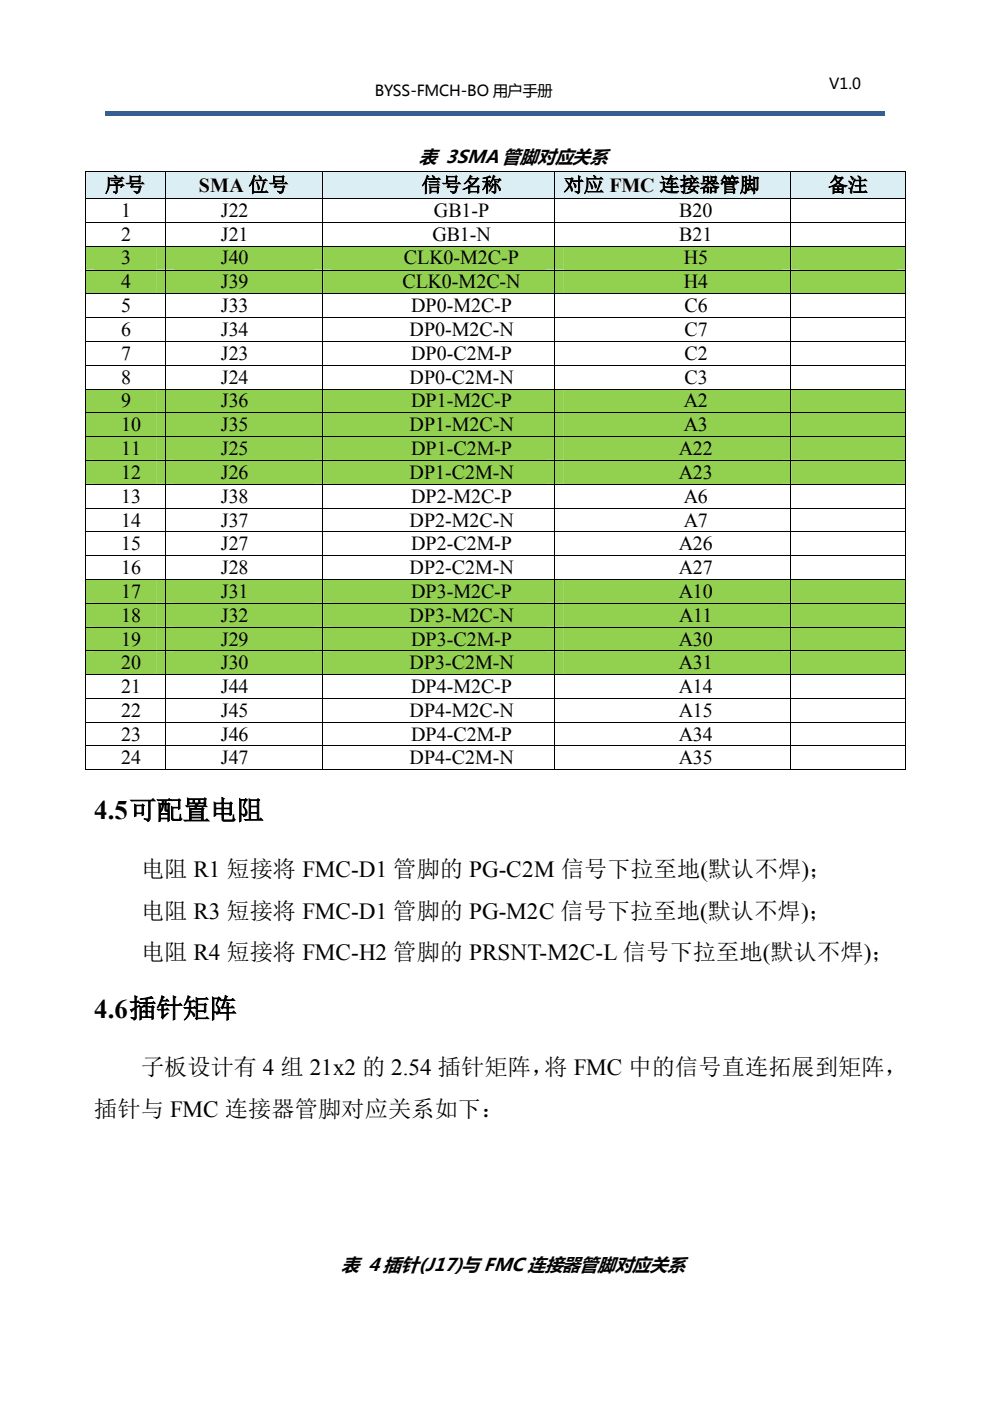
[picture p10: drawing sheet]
<svg xmlns="http://www.w3.org/2000/svg" width="210mm" height="297mm" viewBox="0 0 210 297" stroke-linecap="round" stroke-linejoin="round" font-family="sans-serif">
<defs><g id="words">
<g font-size="5.7">
<text x="20" y="173.7">4.5可配置电阻</text>
<text x="20" y="215.6">4.6插针矩阵</text>
</g>
<g font-size="4.9">
<text x="29.9" y="185.8">电阻 R1 短接将 FMC-D1 管脚的 PG-C2M 信号下拉至地(默认不焊)；</text>
<text x="29.9" y="194.7">电阻 R3 短接将 FMC-D1 管脚的 PG-M2C 信号下拉至地(默认不焊)；</text>
<text x="29.9" y="203.5">电阻 R4 短接将 FMC-H2 管脚的 PRSNT-M2C-L 信号下拉至地(默认不焊)；</text>
<text x="29.9" y="227.8">子板设计有 4 组 21x2 的 2.54 插针矩阵，将 FMC 中的信号直连拓展到矩阵，</text>
<text x="20" y="236.6">插针与 FMC 连接器管脚对应关系如下：</text>
</g>
<g font-size="4.2">
<text x="22.3" y="40.6">序号</text>
<text x="42.2" y="40.6">SMA 位号</text>
<text x="89.3" y="40.6">信号名称</text>
<text x="119.5" y="40.6">对应 FMC 连接器管脚</text>
<text x="175.4" y="40.6">备注</text>
<text x="25.7" y="46">1</text>
<text x="46.8" y="46">J22</text>
<text x="91.9" y="46">GB1-P</text>
<text x="143.9" y="46">B20</text>
<text x="25.7" y="51.1">2</text>
<text x="46.8" y="51.1">J21</text>
<text x="91.6" y="51.1">GB1-N</text>
<text x="143.9" y="51.1">B21</text>
<text x="25.7" y="56">3</text>
<text x="46.8" y="56">J40</text>
<text x="85.6" y="56">CLK0-M2C-P</text>
<text x="144.9" y="56">H5</text>
<text x="25.7" y="61.1">4</text>
<text x="46.8" y="61.1">J39</text>
<text x="85.3" y="61.1">CLK0-M2C-N</text>
<text x="144.9" y="61.1">H4</text>
<text x="25.7" y="66.1">5</text>
<text x="25.7" y="71.2">6</text>
<text x="46.8" y="66.1">J33</text>
<text x="46.8" y="71.2">J34</text>
<text x="86.8" y="71.2">DP0-M2C-N</text>
<text x="87.1" y="66.1">DP0-M2C-P</text>
<text x="145" y="66.1">C6</text>
<text x="145" y="71.2">C7</text>
<text x="25.7" y="76.3">7</text>
<text x="46.8" y="76.3">J23</text>
<text x="87.1" y="76.3">DP0-C2M-P</text>
<text x="145" y="76.3">C2</text>
<text x="25.7" y="81.3">8</text>
<text x="46.8" y="81.3">J24</text>
<text x="86.8" y="81.3">DP0-C2M-N</text>
<text x="145" y="81.3">C3</text>
<text x="25.7" y="86.4">9</text>
<text x="46.8" y="86.4">J36</text>
<text x="87.1" y="86.4">DP1-M2C-P</text>
<text x="144.9" y="86.4">A2</text>
<text x="25.7" y="91.4">10</text>
<text x="46.8" y="91.4">J35</text>
<text x="86.8" y="91.4">DP1-M2C-N</text>
<text x="144.9" y="91.4">A3</text>
<text x="25.7" y="96.4">11</text>
<text x="25.7" y="101.5">12</text>
<text x="46.8" y="96.4">J25</text>
<text x="46.8" y="101.5">J26</text>
<text x="86.8" y="101.5">DP1-C2M-N</text>
<text x="87.1" y="96.4">DP1-C2M-P</text>
<text x="143.8" y="96.4">A22</text>
<text x="143.8" y="101.5">A23</text>
<text x="25.7" y="106.5">13</text>
<text x="46.8" y="106.5">J38</text>
<text x="87.1" y="106.5">DP2-M2C-P</text>
<text x="144.9" y="106.5">A6</text>
<text x="25.7" y="111.6">14</text>
<text x="46.8" y="111.6">J37</text>
<text x="86.8" y="111.6">DP2-M2C-N</text>
<text x="144.9" y="111.6">A7</text>
<text x="25.7" y="116.6">15</text>
<text x="46.8" y="116.6">J27</text>
<text x="87.1" y="116.6">DP2-C2M-P</text>
<text x="143.8" y="116.6">A26</text>
<text x="25.7" y="121.7">16</text>
<text x="46.8" y="121.7">J28</text>
<text x="86.8" y="121.7">DP2-C2M-N</text>
<text x="143.8" y="121.7">A27</text>
<text x="25.7" y="126.7">17</text>
<text x="25.7" y="131.7">18</text>
<text x="46.8" y="126.7">J31</text>
<text x="46.8" y="131.7">J32</text>
<text x="86.8" y="131.7">DP3-M2C-N</text>
<text x="87.1" y="126.7">DP3-M2C-P</text>
<text x="143.8" y="126.7">A10</text>
<text x="143.9" y="131.7">A11</text>
<text x="25.7" y="136.8">19</text>
<text x="46.8" y="136.8">J29</text>
<text x="87.1" y="136.8">DP3-C2M-P</text>
<text x="143.8" y="136.8">A30</text>
<text x="25.7" y="141.8">20</text>
<text x="46.8" y="141.8">J30</text>
<text x="86.8" y="141.8">DP3-C2M-N</text>
<text x="143.8" y="141.8">A31</text>
<text x="25.7" y="146.9">21</text>
<text x="46.8" y="146.9">J44</text>
<text x="87.1" y="146.9">DP4-M2C-P</text>
<text x="143.8" y="146.9">A14</text>
<text x="25.7" y="151.9">22</text>
<text x="46.8" y="151.9">J45</text>
<text x="86.8" y="151.9">DP4-M2C-N</text>
<text x="143.8" y="151.9">A15</text>
<text x="25.7" y="157">23</text>
<text x="25.7" y="162">24</text>
<text x="46.8" y="157">J46</text>
<text x="46.8" y="162">J47</text>
<text x="86.8" y="162">DP4-C2M-N</text>
<text x="87.1" y="157">DP4-C2M-P</text>
<text x="143.8" y="157">A34</text>
<text x="143.8" y="162">A35</text>
</g>
<g font-size="3.9">
<text x="88.8" y="34.5">表 3SMA 管脚对应关系</text>
<text x="72.4" y="269.4">表 4 插针(J17)与 FMC 连接器管脚对应关系</text>
</g>
<g font-size="3.2">
<text x="79.4" y="20.4">BYSS-FMCH-BO 用户手册</text>
<text x="175.7" y="18.9">V1.0</text>
</g>
</g></defs>
<g fill="#365f91">
<path d="M22.2 23.5h9.7v1.1h-9.7z"/>
<path d="M31.7 23.5h1v1.1h-1z"/>
<path d="M32.7 23.5h44.8v1.1h-44.8z"/>
<path d="M77.2 23.5h1v1.1h-1z"/>
<path d="M78.2 23.5h92.1v1.1h-92.1z"/>
<path d="M170.1 23.5h1v1.1h-1z"/>
<path d="M171.1 23.5h16.4v1.1h-16.4z"/>
</g>
<g fill="#daeef3">
<path d="M18.2 36.5h16.8v5.5h-16.8z"/>
<path d="M20 36.5h13.1v5.5h-13.1z"/>
<path d="M35.1 36.5h33.2v5.5h-33.2z"/>
<path d="M36.9 36.5h29.6v5.5h-29.6z"/>
<path d="M68.5 36.5h48.9v5.5h-48.9z"/>
<path d="M70.3 36.5h45.4v5.5h-45.4z"/>
<path d="M117.6 36.5h49.8v5.5h-49.8z"/>
<path d="M119.5 36.5h46.1v5.5h-46.1z"/>
<path d="M167.6 36.5h24.3v5.5h-24.3z"/>
<path d="M169.4 36.5h20.6v5.5h-20.6z"/>
</g>
<g fill="#000">
<path d="M17.9 36.3h.2v.2h-.2zM35 36.3h.1v.2h-.1zM68.3 36.3h.2v.2h-.2zM117.4 36.3h.2v.2h-.2zM167.4 36.3h.2v.2h-.2zM191.9 36.3h.1v.2h-.1zM17.9 42h.2v.2h-.2zM17.9 47.1h.2v.1h-.2zM35 42h.1v.2h-.1zM35 47.1h.1v.1h-.1zM68.3 42h.2v.2h-.2zM68.3 47.1h.2v.1h-.2z"/>
<path d="M117.4 42h.2v.2h-.2zM117.4 47.1h.2v.1h-.2zM167.4 42h.2v.2h-.2zM167.4 47.1h.2v.1h-.2zM191.9 42h.1v.2h-.1zM191.9 47.1h.1v.1h-.1z"/>
</g>
<g fill="none" stroke="#000" stroke-width=".21">
<path d="M18 36.5v5.5M18.1 36.4h16.9M35.1 36.5v5.5M35.1 36.4h33.2M68.4 36.5v5.5M68.5 36.4h48.9M117.5 36.5v5.5M117.6 36.4h49.8M167.5 36.5v5.5M167.6 36.4h24.3M191.9 36.5v5.5M18 42.2v4.9"/>
<path d="M18 47.2v4.9M18.1 42.1h16.9M18.1 47.2h16.9M35.1 42.2v4.9M35.1 47.2v4.9M35.1 42.1h33.2M35.1 47.2h33.2M68.4 42.2v4.9M68.4 47.2v4.9M68.5 42.1h48.9M68.5 47.2h48.9M117.5 42.2v4.9"/>
<path d="M117.5 47.2v4.9M117.6 42.1h49.8M117.6 47.2h49.8M167.5 42.2v4.9M167.5 47.2v4.9M167.6 42.1h24.3M167.6 47.2h24.3M191.9 42.2v4.9M191.9 47.2v4.9"/>
</g>
<g fill="#92d050">
<path d="M18.2 52.2h16.8v4.9h-16.8z"/>
<path d="M20 52.2h13.1v4.9h-13.1z"/>
<path d="M35.1 52.2h33.2v4.9h-33.2z"/>
<path d="M36.9 52.2h29.6v4.9h-29.6z"/>
<path d="M68.5 52.2h48.9v4.9h-48.9z"/>
<path d="M70.3 52.2h45.4v4.9h-45.4z"/>
<path d="M117.6 52.2h49.8v4.9h-49.8z"/>
<path d="M119.5 52.2h46.1v4.9h-46.1z"/>
<path d="M167.6 52.2h24.3v4.9h-24.3z"/>
<path d="M169.4 52.2h20.6v4.9h-20.6z"/>
</g>
<path d="M17.9 52.1h.2v.1h-.2zM35 52.1h.1v.1h-.1zM68.3 52.1h.2v.1h-.2zM117.4 52.1h.2v.1h-.2zM167.4 52.1h.2v.1h-.2zM191.9 52.1h.1v.1h-.1z" fill="#000"/>
<path d="M18 52.2v4.9M18.1 52.2h16.9M35.1 52.2v4.9M35.1 52.2h33.2M68.4 52.2v4.9M68.5 52.2h48.9M117.5 52.2v4.9M117.6 52.2h49.8M167.5 52.2v4.9M167.6 52.2h24.3M191.9 52.2v4.9" fill="none" stroke="#000" stroke-width=".21"/>
<g fill="#92d050">
<path d="M18.2 57.3h16.8v4.8h-16.8z"/>
<path d="M20 57.3h13.1v4.8h-13.1z"/>
<path d="M35.1 57.3h33.2v4.8h-33.2z"/>
<path d="M36.9 57.3h29.6v4.8h-29.6z"/>
<path d="M68.5 57.3h48.9v4.8h-48.9z"/>
<path d="M70.3 57.3h45.4v4.8h-45.4z"/>
<path d="M117.6 57.3h49.8v4.8h-49.8z"/>
<path d="M119.5 57.3h46.1v4.8h-46.1z"/>
<path d="M167.6 57.3h24.3v4.8h-24.3z"/>
<path d="M169.4 57.3h20.6v4.8h-20.6z"/>
</g>
<g fill="#000">
<path d="M17.9 57.1h.2v.2h-.2zM35 57.1h.1v.2h-.1zM68.3 57.1h.2v.2h-.2zM117.4 57.1h.2v.2h-.2zM167.4 57.1h.2v.2h-.2zM191.9 57.1h.1v.2h-.1zM17.9 62.1h.2v.2h-.2zM17.9 67.2h.2v.2h-.2zM17.9 72.3h.2v.2h-.2zM17.9 77.3h.2v.2h-.2zM35 62.1h.1v.2h-.1zM35 67.2h.1v.2h-.1z"/>
<path d="M35 72.3h.1v.2h-.1zM35 77.3h.1v.2h-.1zM68.3 62.1h.2v.2h-.2zM68.3 67.2h.2v.2h-.2zM68.3 72.3h.2v.2h-.2zM68.3 77.3h.2v.2h-.2zM117.4 62.1h.2v.2h-.2zM117.4 67.2h.2v.2h-.2zM117.4 72.3h.2v.2h-.2zM117.4 77.3h.2v.2h-.2zM167.4 62.1h.2v.2h-.2zM167.4 67.2h.2v.2h-.2z"/>
<path d="M167.4 72.3h.2v.2h-.2zM167.4 77.3h.2v.2h-.2zM191.9 62.1h.1v.2h-.1zM191.9 67.2h.1v.2h-.1zM191.9 72.3h.1v.2h-.1zM191.9 77.3h.1v.2h-.1z"/>
</g>
<g fill="none" stroke="#000" stroke-width=".21">
<path d="M18 57.3v4.8M18.1 57.2h16.9M35.1 57.3v4.8M35.1 57.2h33.2M68.4 57.3v4.8M68.5 57.2h48.9M117.5 57.3v4.8M117.6 57.2h49.8M167.5 57.3v4.8M167.6 57.2h24.3M191.9 57.3v4.8M18 62.3v4.9"/>
<path d="M18 67.4v4.9M18 72.5v4.8M18 77.5v4.9M18.1 62.2h16.9M18.1 67.3h16.9M18.1 72.4h16.9M18.1 77.4h16.9M35.1 62.3v4.9M35.1 67.4v4.9M35.1 72.5v4.8M35.1 77.5v4.9M35.1 62.2h33.2"/>
<path d="M35.1 67.3h33.2M35.1 72.4h33.2M35.1 77.4h33.2M68.4 62.3v4.9M68.4 67.4v4.9M68.4 72.5v4.8M68.4 77.5v4.9M68.5 62.2h48.9M68.5 67.3h48.9M68.5 72.4h48.9M68.5 77.4h48.9M117.5 62.3v4.9"/>
<path d="M117.5 67.4v4.9M117.5 72.5v4.8M117.5 77.5v4.9M117.6 62.2h49.8M117.6 67.3h49.8M117.6 72.4h49.8M117.6 77.4h49.8M167.5 62.3v4.9M167.5 67.4v4.9M167.5 72.5v4.8M167.5 77.5v4.9M167.6 62.2h24.3"/>
<path d="M167.6 67.3h24.3M167.6 72.4h24.3M167.6 77.4h24.3M191.9 62.3v4.9M191.9 67.4v4.9M191.9 72.5v4.8M191.9 77.5v4.9"/>
</g>
<g fill="#92d050">
<path d="M18.2 82.5h16.8v4.9h-16.8z"/>
<path d="M20 82.5h13.1v4.9h-13.1z"/>
<path d="M35.1 82.5h33.2v4.9h-33.2z"/>
<path d="M36.9 82.5h29.6v4.9h-29.6z"/>
<path d="M68.5 82.5h48.9v4.9h-48.9z"/>
<path d="M70.3 82.5h45.4v4.9h-45.4z"/>
<path d="M117.6 82.5h49.8v4.9h-49.8z"/>
<path d="M119.5 82.5h46.1v4.9h-46.1z"/>
<path d="M167.6 82.5h24.3v4.9h-24.3z"/>
<path d="M169.4 82.5h20.6v4.9h-20.6z"/>
</g>
<path d="M17.9 82.4h.2v.1h-.2zM35 82.4h.1v.1h-.1zM68.3 82.4h.2v.1h-.2zM117.4 82.4h.2v.1h-.2zM167.4 82.4h.2v.1h-.2zM191.9 82.4h.1v.1h-.1z" fill="#000"/>
<path d="M18 82.5v4.9M18.1 82.5h16.9M35.1 82.5v4.9M35.1 82.5h33.2M68.4 82.5v4.9M68.5 82.5h48.9M117.5 82.5v4.9M117.6 82.5h49.8M167.5 82.5v4.9M167.6 82.5h24.3M191.9 82.5v4.9" fill="none" stroke="#000" stroke-width=".21"/>
<g fill="#92d050">
<path d="M18.2 87.5h16.8v5h-16.8z"/>
<path d="M20 87.5h13.1v5h-13.1z"/>
<path d="M35.1 87.5h33.2v5h-33.2z"/>
<path d="M36.9 87.5h29.6v5h-29.6z"/>
<path d="M68.5 87.5h48.9v5h-48.9z"/>
<path d="M70.3 87.5h45.4v5h-45.4z"/>
<path d="M117.6 87.5h49.8v5h-49.8z"/>
<path d="M119.5 87.5h46.1v5h-46.1z"/>
<path d="M167.6 87.5h24.3v5h-24.3z"/>
<path d="M169.4 87.5h20.6v5h-20.6z"/>
</g>
<path d="M17.9 87.4h.2v.1h-.2zM35 87.4h.1v.1h-.1zM68.3 87.4h.2v.1h-.2zM117.4 87.4h.2v.1h-.2zM167.4 87.4h.2v.1h-.2zM191.9 87.4h.1v.1h-.1z" fill="#000"/>
<path d="M18 87.5v5M18.1 87.5h16.9M35.1 87.5v5M35.1 87.5h33.2M68.4 87.5v5M68.5 87.5h48.9M117.5 87.5v5M117.6 87.5h49.8M167.5 87.5v5M167.6 87.5h24.3M191.9 87.5v5" fill="none" stroke="#000" stroke-width=".21"/>
<g fill="#92d050">
<path d="M18.2 92.6h16.8v4.9h-16.8z"/>
<path d="M20 92.6h13.1v4.9h-13.1z"/>
<path d="M35.1 92.6h33.2v4.9h-33.2z"/>
<path d="M36.9 92.6h29.6v4.9h-29.6z"/>
<path d="M68.5 92.6h48.9v4.9h-48.9z"/>
<path d="M70.3 92.6h45.4v4.9h-45.4z"/>
<path d="M117.6 92.6h49.8v4.9h-49.8z"/>
<path d="M119.5 92.6h46.1v4.9h-46.1z"/>
<path d="M167.6 92.6h24.3v4.9h-24.3z"/>
<path d="M169.4 92.6h20.6v4.9h-20.6z"/>
</g>
<path d="M17.9 92.5h.2v.1h-.2zM35 92.5h.1v.1h-.1zM68.3 92.5h.2v.1h-.2zM117.4 92.5h.2v.1h-.2zM167.4 92.5h.2v.1h-.2zM191.9 92.5h.1v.1h-.1z" fill="#000"/>
<path d="M18 92.6v4.9M18.1 92.5h16.9M35.1 92.6v4.9M35.1 92.5h33.2M68.4 92.6v4.9M68.5 92.5h48.9M117.5 92.6v4.9M117.6 92.5h49.8M167.5 92.6v4.9M167.6 92.5h24.3M191.9 92.6v4.9" fill="none" stroke="#000" stroke-width=".21"/>
<g fill="#92d050">
<path d="M18.2 97.7h16.8v4.8h-16.8z"/>
<path d="M20 97.7h13.1v4.8h-13.1z"/>
<path d="M35.1 97.7h33.2v4.8h-33.2z"/>
<path d="M36.9 97.7h29.6v4.8h-29.6z"/>
<path d="M68.5 97.7h48.9v4.8h-48.9z"/>
<path d="M70.3 97.7h45.4v4.8h-45.4z"/>
<path d="M117.6 97.7h49.8v4.8h-49.8z"/>
<path d="M119.5 97.7h46.1v4.8h-46.1z"/>
<path d="M167.6 97.7h24.3v4.8h-24.3z"/>
<path d="M169.4 97.7h20.6v4.8h-20.6z"/>
</g>
<g fill="#000">
<path d="M17.9 97.5h.2v.1h-.2zM35 97.5h.1v.1h-.1zM68.3 97.5h.2v.1h-.2zM117.4 97.5h.2v.1h-.2zM167.4 97.5h.2v.1h-.2zM191.9 97.5h.1v.1h-.1zM17.9 102.5h.2v.2h-.2zM17.9 107.6h.2v.2h-.2zM17.9 112.6h.2v.2h-.2zM17.9 117.7h.2v.2h-.2zM35 102.5h.1v.2h-.1zM35 107.6h.1v.2h-.1z"/>
<path d="M35 112.6h.1v.2h-.1zM35 117.7h.1v.2h-.1zM68.3 102.5h.2v.2h-.2zM68.3 107.6h.2v.2h-.2zM68.3 112.6h.2v.2h-.2zM68.3 117.7h.2v.2h-.2zM117.4 102.5h.2v.2h-.2zM117.4 107.6h.2v.2h-.2zM117.4 112.6h.2v.2h-.2zM117.4 117.7h.2v.2h-.2zM167.4 102.5h.2v.2h-.2zM167.4 107.6h.2v.2h-.2z"/>
<path d="M167.4 112.6h.2v.2h-.2zM167.4 117.7h.2v.2h-.2zM191.9 102.5h.1v.2h-.1zM191.9 107.6h.1v.2h-.1zM191.9 112.6h.1v.2h-.1zM191.9 117.7h.1v.2h-.1z"/>
</g>
<g fill="none" stroke="#000" stroke-width=".21">
<path d="M18 97.6v4.9M18.1 97.5h16.9M35.1 97.6v4.9M35.1 97.5h33.2M68.4 97.6v4.9M68.5 97.5h48.9M117.5 97.6v4.9M117.6 97.5h49.8M167.5 97.6v4.9M167.6 97.5h24.3M191.9 97.6v4.9M18 102.7v4.9"/>
<path d="M18 107.8v4.8M18 112.8v4.9M18 117.9v4.8M18.1 102.6h16.9M18.1 107.7h16.9M18.1 112.7h16.9M18.1 117.8h16.9M35.1 102.7v4.9M35.1 107.8v4.8M35.1 112.8v4.9M35.1 117.9v4.8M35.1 102.6h33.2"/>
<path d="M35.1 107.7h33.2M35.1 112.7h33.2M35.1 117.8h33.2M68.4 102.7v4.9M68.4 107.8v4.8M68.4 112.8v4.9M68.4 117.9v4.8M68.5 102.6h48.9M68.5 107.7h48.9M68.5 112.7h48.9M68.5 117.8h48.9M117.5 102.7v4.9"/>
<path d="M117.5 107.8v4.8M117.5 112.8v4.9M117.5 117.9v4.8M117.6 102.6h49.8M117.6 107.7h49.8M117.6 112.7h49.8M117.6 117.8h49.8M167.5 102.7v4.9M167.5 107.8v4.8M167.5 112.8v4.9M167.5 117.9v4.8M167.6 102.6h24.3"/>
<path d="M167.6 107.7h24.3M167.6 112.7h24.3M167.6 117.8h24.3M191.9 102.7v4.9M191.9 107.8v4.8M191.9 112.8v4.9M191.9 117.9v4.8"/>
</g>
<g fill="#92d050">
<path d="M18.2 122.9h16.8v4.9h-16.8z"/>
<path d="M20 122.9h13.1v4.9h-13.1z"/>
<path d="M35.1 122.9h33.2v4.9h-33.2z"/>
<path d="M36.9 122.9h29.6v4.9h-29.6z"/>
<path d="M68.5 122.9h48.9v4.9h-48.9z"/>
<path d="M70.3 122.9h45.4v4.9h-45.4z"/>
<path d="M117.6 122.9h49.8v4.9h-49.8z"/>
<path d="M119.5 122.9h46.1v4.9h-46.1z"/>
<path d="M167.6 122.9h24.3v4.9h-24.3z"/>
<path d="M169.4 122.9h20.6v4.9h-20.6z"/>
</g>
<path d="M17.9 122.7h.2v.2h-.2zM35 122.7h.1v.2h-.1zM68.3 122.7h.2v.2h-.2zM117.4 122.7h.2v.2h-.2zM167.4 122.7h.2v.2h-.2zM191.9 122.7h.1v.2h-.1z" fill="#000"/>
<path d="M18 122.9v4.9M18.1 122.8h16.9M35.1 122.9v4.9M35.1 122.8h33.2M68.4 122.9v4.9M68.5 122.8h48.9M117.5 122.9v4.9M117.6 122.8h49.8M167.5 122.9v4.9M167.6 122.8h24.3M191.9 122.9v4.9" fill="none" stroke="#000" stroke-width=".21"/>
<g fill="#92d050">
<path d="M18.2 127.9h16.8v4.9h-16.8z"/>
<path d="M20 127.9h13.1v4.9h-13.1z"/>
<path d="M35.1 127.9h33.2v4.9h-33.2z"/>
<path d="M36.9 127.9h29.6v4.9h-29.6z"/>
<path d="M68.5 127.9h48.9v4.9h-48.9z"/>
<path d="M70.3 127.9h45.4v4.9h-45.4z"/>
<path d="M117.6 127.9h49.8v4.9h-49.8z"/>
<path d="M119.5 127.9h46.1v4.9h-46.1z"/>
<path d="M167.6 127.9h24.3v4.9h-24.3z"/>
<path d="M169.4 127.9h20.6v4.9h-20.6z"/>
</g>
<path d="M17.9 127.8h.2v.1h-.2zM35 127.8h.1v.1h-.1zM68.3 127.8h.2v.1h-.2zM117.4 127.8h.2v.1h-.2zM167.4 127.8h.2v.1h-.2zM191.9 127.8h.1v.1h-.1z" fill="#000"/>
<path d="M18 127.9v4.9M18.1 127.8h16.9M35.1 127.9v4.9M35.1 127.8h33.2M68.4 127.9v4.9M68.5 127.8h48.9M117.5 127.9v4.9M117.6 127.8h49.8M167.5 127.9v4.9M167.6 127.8h24.3M191.9 127.9v4.9" fill="none" stroke="#000" stroke-width=".21"/>
<g fill="#92d050">
<path d="M18.2 133h16.8v4.8h-16.8z"/>
<path d="M20 133h13.1v4.8h-13.1z"/>
<path d="M35.1 133h33.2v4.8h-33.2z"/>
<path d="M36.9 133h29.6v4.8h-29.6z"/>
<path d="M68.5 133h48.9v4.8h-48.9z"/>
<path d="M70.3 133h45.4v4.8h-45.4z"/>
<path d="M117.6 133h49.8v4.8h-49.8z"/>
<path d="M119.5 133h46.1v4.8h-46.1z"/>
<path d="M167.6 133h24.3v4.8h-24.3z"/>
<path d="M169.4 133h20.6v4.8h-20.6z"/>
</g>
<path d="M17.9 132.8h.2v.2h-.2zM35 132.8h.1v.2h-.1zM68.3 132.8h.2v.2h-.2zM117.4 132.8h.2v.2h-.2zM167.4 132.8h.2v.2h-.2zM191.9 132.8h.1v.2h-.1z" fill="#000"/>
<path d="M18 133v4.8M18.1 132.9h16.9M35.1 133v4.8M35.1 132.9h33.2M68.4 133v4.8M68.5 132.9h48.9M117.5 133v4.8M117.6 132.9h49.8M167.5 133v4.8M167.6 132.9h24.3M191.9 133v4.8" fill="none" stroke="#000" stroke-width=".21"/>
<g fill="#92d050">
<path d="M18.2 138h16.8v4.9h-16.8z"/>
<path d="M20 138h13.1v4.9h-13.1z"/>
<path d="M35.1 138h33.2v4.9h-33.2z"/>
<path d="M36.9 138h29.6v4.9h-29.6z"/>
<path d="M68.5 138h48.9v4.9h-48.9z"/>
<path d="M70.3 138h45.4v4.9h-45.4z"/>
<path d="M117.6 138h49.8v4.9h-49.8z"/>
<path d="M119.5 138h46.1v4.9h-46.1z"/>
<path d="M167.6 138h24.3v4.9h-24.3z"/>
<path d="M169.4 138h20.6v4.9h-20.6z"/>
</g>
<g fill="#000">
<path d="M17.9 137.8h.2v.2h-.2zM35 137.8h.1v.2h-.1zM68.3 137.8h.2v.2h-.2zM117.4 137.8h.2v.2h-.2zM167.4 137.8h.2v.2h-.2zM191.9 137.8h.1v.2h-.1zM17.9 142.9h.2v.2h-.2zM17.9 147.9h.2v.2h-.2zM17.9 153h.2v.2h-.2zM17.9 158h.2v.2h-.2zM35 142.9h.1v.2h-.1zM35 147.9h.1v.2h-.1z"/>
<path d="M35 153h.1v.2h-.1zM35 158h.1v.2h-.1zM68.3 142.9h.2v.2h-.2zM68.3 147.9h.2v.2h-.2zM68.3 153h.2v.2h-.2zM68.3 158h.2v.2h-.2zM117.4 142.9h.2v.2h-.2zM117.4 147.9h.2v.2h-.2zM117.4 153h.2v.2h-.2zM117.4 158h.2v.2h-.2zM167.4 142.9h.2v.2h-.2zM167.4 147.9h.2v.2h-.2z"/>
<path d="M167.4 153h.2v.2h-.2zM167.4 158h.2v.2h-.2zM191.9 142.9h.1v.2h-.1zM191.9 147.9h.1v.2h-.1zM191.9 153h.1v.2h-.1zM191.9 158h.1v.2h-.1zM17.9 163.1h.2v.1h-.2zM35 163.1h.1v.1h-.1zM68.3 163.1h.2v.1h-.2zM117.4 163.1h.2v.1h-.2zM167.4 163.1h.2v.1h-.2zM191.9 163.1h.1v.1h-.1z"/>
</g>
<g fill="none" stroke="#000" stroke-width=".21">
<path d="M18 138v4.9M18.1 137.9h16.9M35.1 138v4.9M35.1 137.9h33.2M68.4 138v4.9M68.5 137.9h48.9M117.5 138v4.9M117.6 137.9h49.8M167.5 138v4.9M167.6 137.9h24.3M191.9 138v4.9M18 143.1v4.8"/>
<path d="M18 148.1v4.9M18 153.2v4.8M18 158.2v4.9M18.1 143h16.9M18.1 148h16.9M18.1 153.1h16.9M18.1 158.1h16.9M35.1 143.1v4.8M35.1 148.1v4.9M35.1 153.2v4.8M35.1 158.2v4.9M35.1 143h33.2"/>
<path d="M35.1 148h33.2M35.1 153.1h33.2M35.1 158.1h33.2M68.4 143.1v4.8M68.4 148.1v4.9M68.4 153.2v4.8M68.4 158.2v4.9M68.5 143h48.9M68.5 148h48.9M68.5 153.1h48.9M68.5 158.1h48.9M117.5 143.1v4.8"/>
<path d="M117.5 148.1v4.9M117.5 153.2v4.8M117.5 158.2v4.9M117.6 143h49.8M117.6 148h49.8M117.6 153.1h49.8M117.6 158.1h49.8M167.5 143.1v4.8M167.5 148.1v4.9M167.5 153.2v4.8M167.5 158.2v4.9M167.6 143h24.3"/>
<path d="M167.6 148h24.3M167.6 153.1h24.3M167.6 158.1h24.3M191.9 143.1v4.8M191.9 148.1v4.9M191.9 153.2v4.8M191.9 158.2v4.9M18.1 163.2h16.9M35.1 163.2h33.2M68.5 163.2h48.9M117.6 163.2h49.8M167.6 163.2h24.3"/>
</g>
<use href="#words"/>
</svg>
